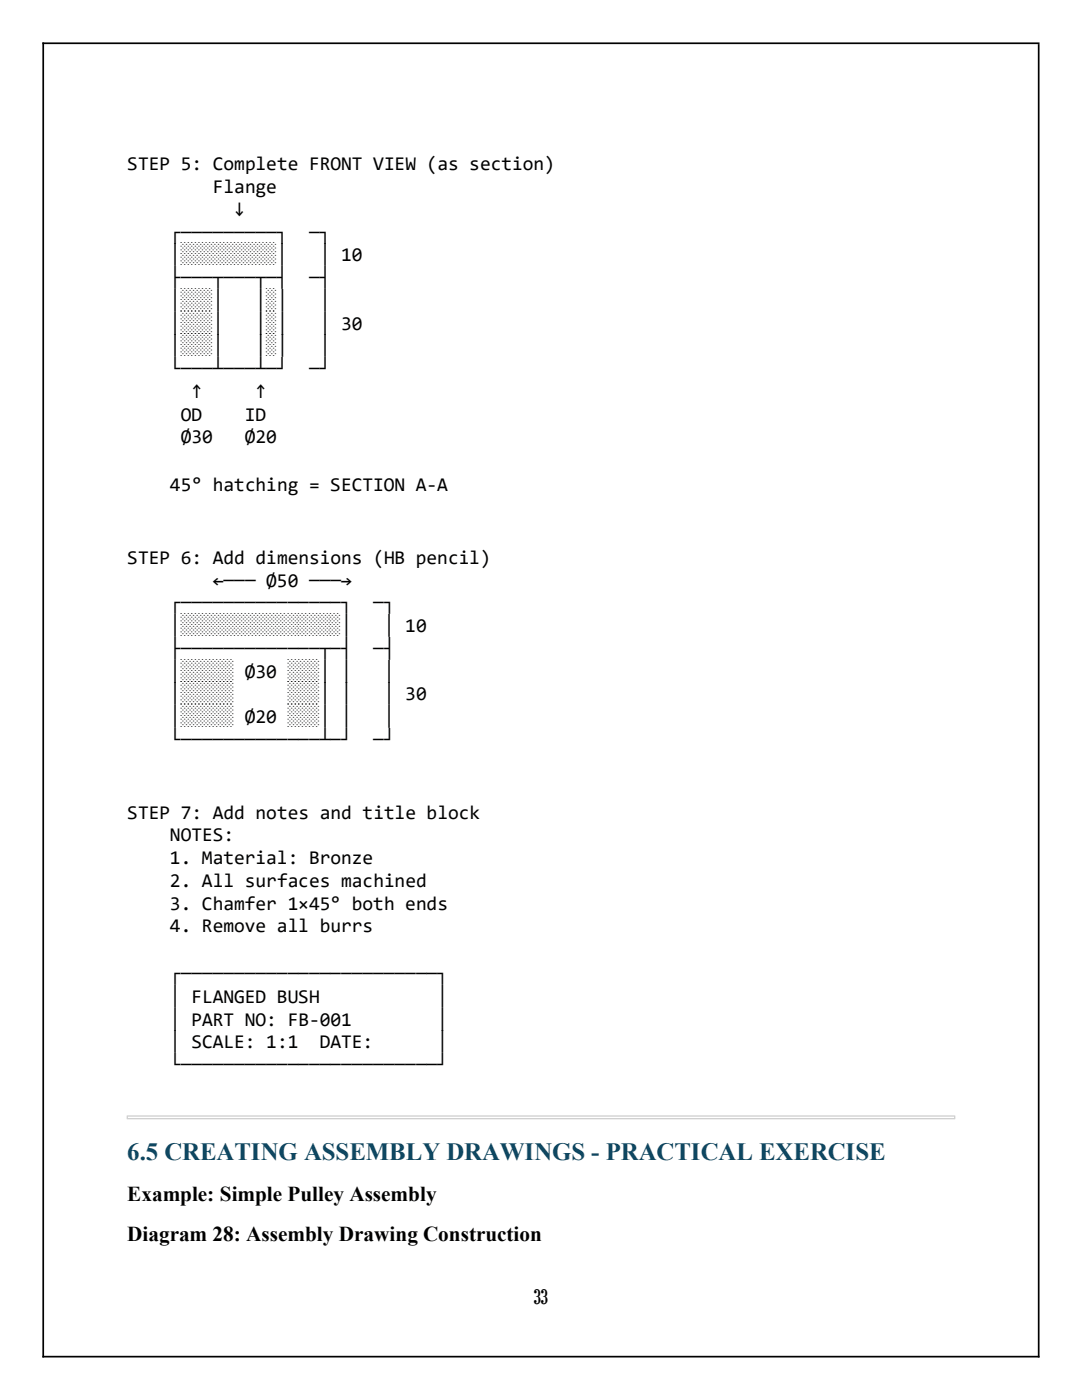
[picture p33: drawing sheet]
<svg xmlns="http://www.w3.org/2000/svg" width="216mm" height="279mm" viewBox="0 0 216 279" stroke-linecap="round" stroke-linejoin="round" font-family="sans-serif">
<defs><g id="words">
<text font-size="5" fill="#0f4761" x="25.4" y="231.4">6.5 CREATING ASSEMBLY DRAWINGS - PRACTICAL EXERCISE</text>
<g font-size="4.2">
<text x="25.4" y="239.6">Example: Simple Pulley Assembly</text>
<text x="25.4" y="247.7">Diagram 28: Assembly Drawing Construction</text>
<text x="106.5" y="260.3">33</text>
</g>
<g font-size="3.9">
<text x="25.4" y="34">STEP 5: Complete FRONT VIEW (as section)</text>
<text x="42.5" y="38.5">Flange</text>
<text x="33.9" y="47.6">┌─────────┐</text>
<text x="46.7" y="43">↓</text>
<text x="61.7" y="47.6">─┐</text>
<text x="33.9" y="52.1">│░░░░░░░░░│</text>
<text x="63.8" y="52.1">│ 10</text>
<text x="33.9" y="56.7">├───┬───┬─┤</text>
<text x="61.7" y="56.7">─┤</text>
<text x="33.9" y="61.2">│░░░│</text>
<text x="33.9" y="65.8">│░░░│</text>
<text x="51" y="61.2">│░│</text>
<text x="51" y="65.8">│░│</text>
<text x="63.8" y="61.2">│</text>
<text x="63.8" y="65.8">│ 30</text>
<text x="33.9" y="70.3">│░░░│</text>
<text x="51" y="70.3">│░│</text>
<text x="63.8" y="70.3">│</text>
<text x="33.9" y="74.8">└───┴───┴─┘</text>
<text x="61.7" y="74.8">─┘</text>
<text x="36.1" y="83.9">OD</text>
<text x="38.2" y="79.4">↑</text>
<text x="48.9" y="83.9">ID</text>
<text x="51" y="79.4">↑</text>
<text x="36.1" y="88.5">Ø30</text>
<text x="48.9" y="88.5">Ø20</text>
<text x="33.9" y="98">45° hatching = SECTION A-A</text>
<text x="25.4" y="112.5">STEP 6: Add dimensions (HB pencil)</text>
<text x="42.5" y="117.1">←─── Ø50 ───→</text>
<text x="33.9" y="121.6">┌───────────────┐</text>
<text x="74.5" y="121.6">─┐</text>
<text x="33.9" y="126.2">│░░░░░░░░░░░░░░░│</text>
<text x="33.9" y="130.7">├─────────────┬─┤</text>
<text x="74.5" y="130.7">─┤</text>
<text x="76.6" y="126.2">│ 10</text>
<text x="33.9" y="135.2">│░░░░░ Ø30 ░░░│ │</text>
<text x="76.6" y="135.2">│</text>
<text x="33.9" y="139.8">│░░░░░</text>
<text x="57.4" y="139.8">░░░│ │</text>
<text x="76.6" y="139.8">│ 30</text>
<text x="33.9" y="144.3">│░░░░░ Ø20 ░░░│ │</text>
<text x="33.9" y="148.9">└─────────────┴─┘</text>
<text x="74.5" y="148.9">─┘</text>
<text x="76.6" y="144.3">│</text>
<text x="25.4" y="163.4">STEP 7: Add notes and title block</text>
<text x="33.9" y="167.9">NOTES:</text>
<text x="33.9" y="172.4">1. Material: Bronze</text>
<text x="33.9" y="177">2. All surfaces machined</text>
<text x="33.9" y="181.5">3. Chamfer 1×45° both ends</text>
<text x="33.9" y="186.1">4. Remove all burrs</text>
<text x="33.9" y="195.6">┌────────────────────────┐</text>
<text x="33.9" y="200.2">│ FLANGED BUSH</text>
<text x="87.2" y="200.2">│</text>
<text x="33.9" y="204.7">│ PART NO: FB-001</text>
<text x="33.9" y="209.2">│ SCALE: 1:1</text>
<text x="63.8" y="209.2">DATE:</text>
<text x="87.2" y="204.7">│</text>
<text x="87.2" y="209.2">│</text>
<text x="33.9" y="213.8">└────────────────────────┘</text>
</g>
</g></defs>
<path d="M25.4 222.9l.1-.2v.6l-.1-.2h165.1l-.1 .2v-.6l.1 .2zM25.3 222.6h165.2l.1 .1v.6l-.1 .1h-165.1l-.1-.1z" fill="#d0d0d0"/>
<path d="M8.5 8.6h198.9M8.6 8.5v262.4M207.3 8.8v262.1M8.5 270.7h198.9" fill="none" stroke="#000" stroke-width=".34"/>
<use href="#words"/>
</svg>
